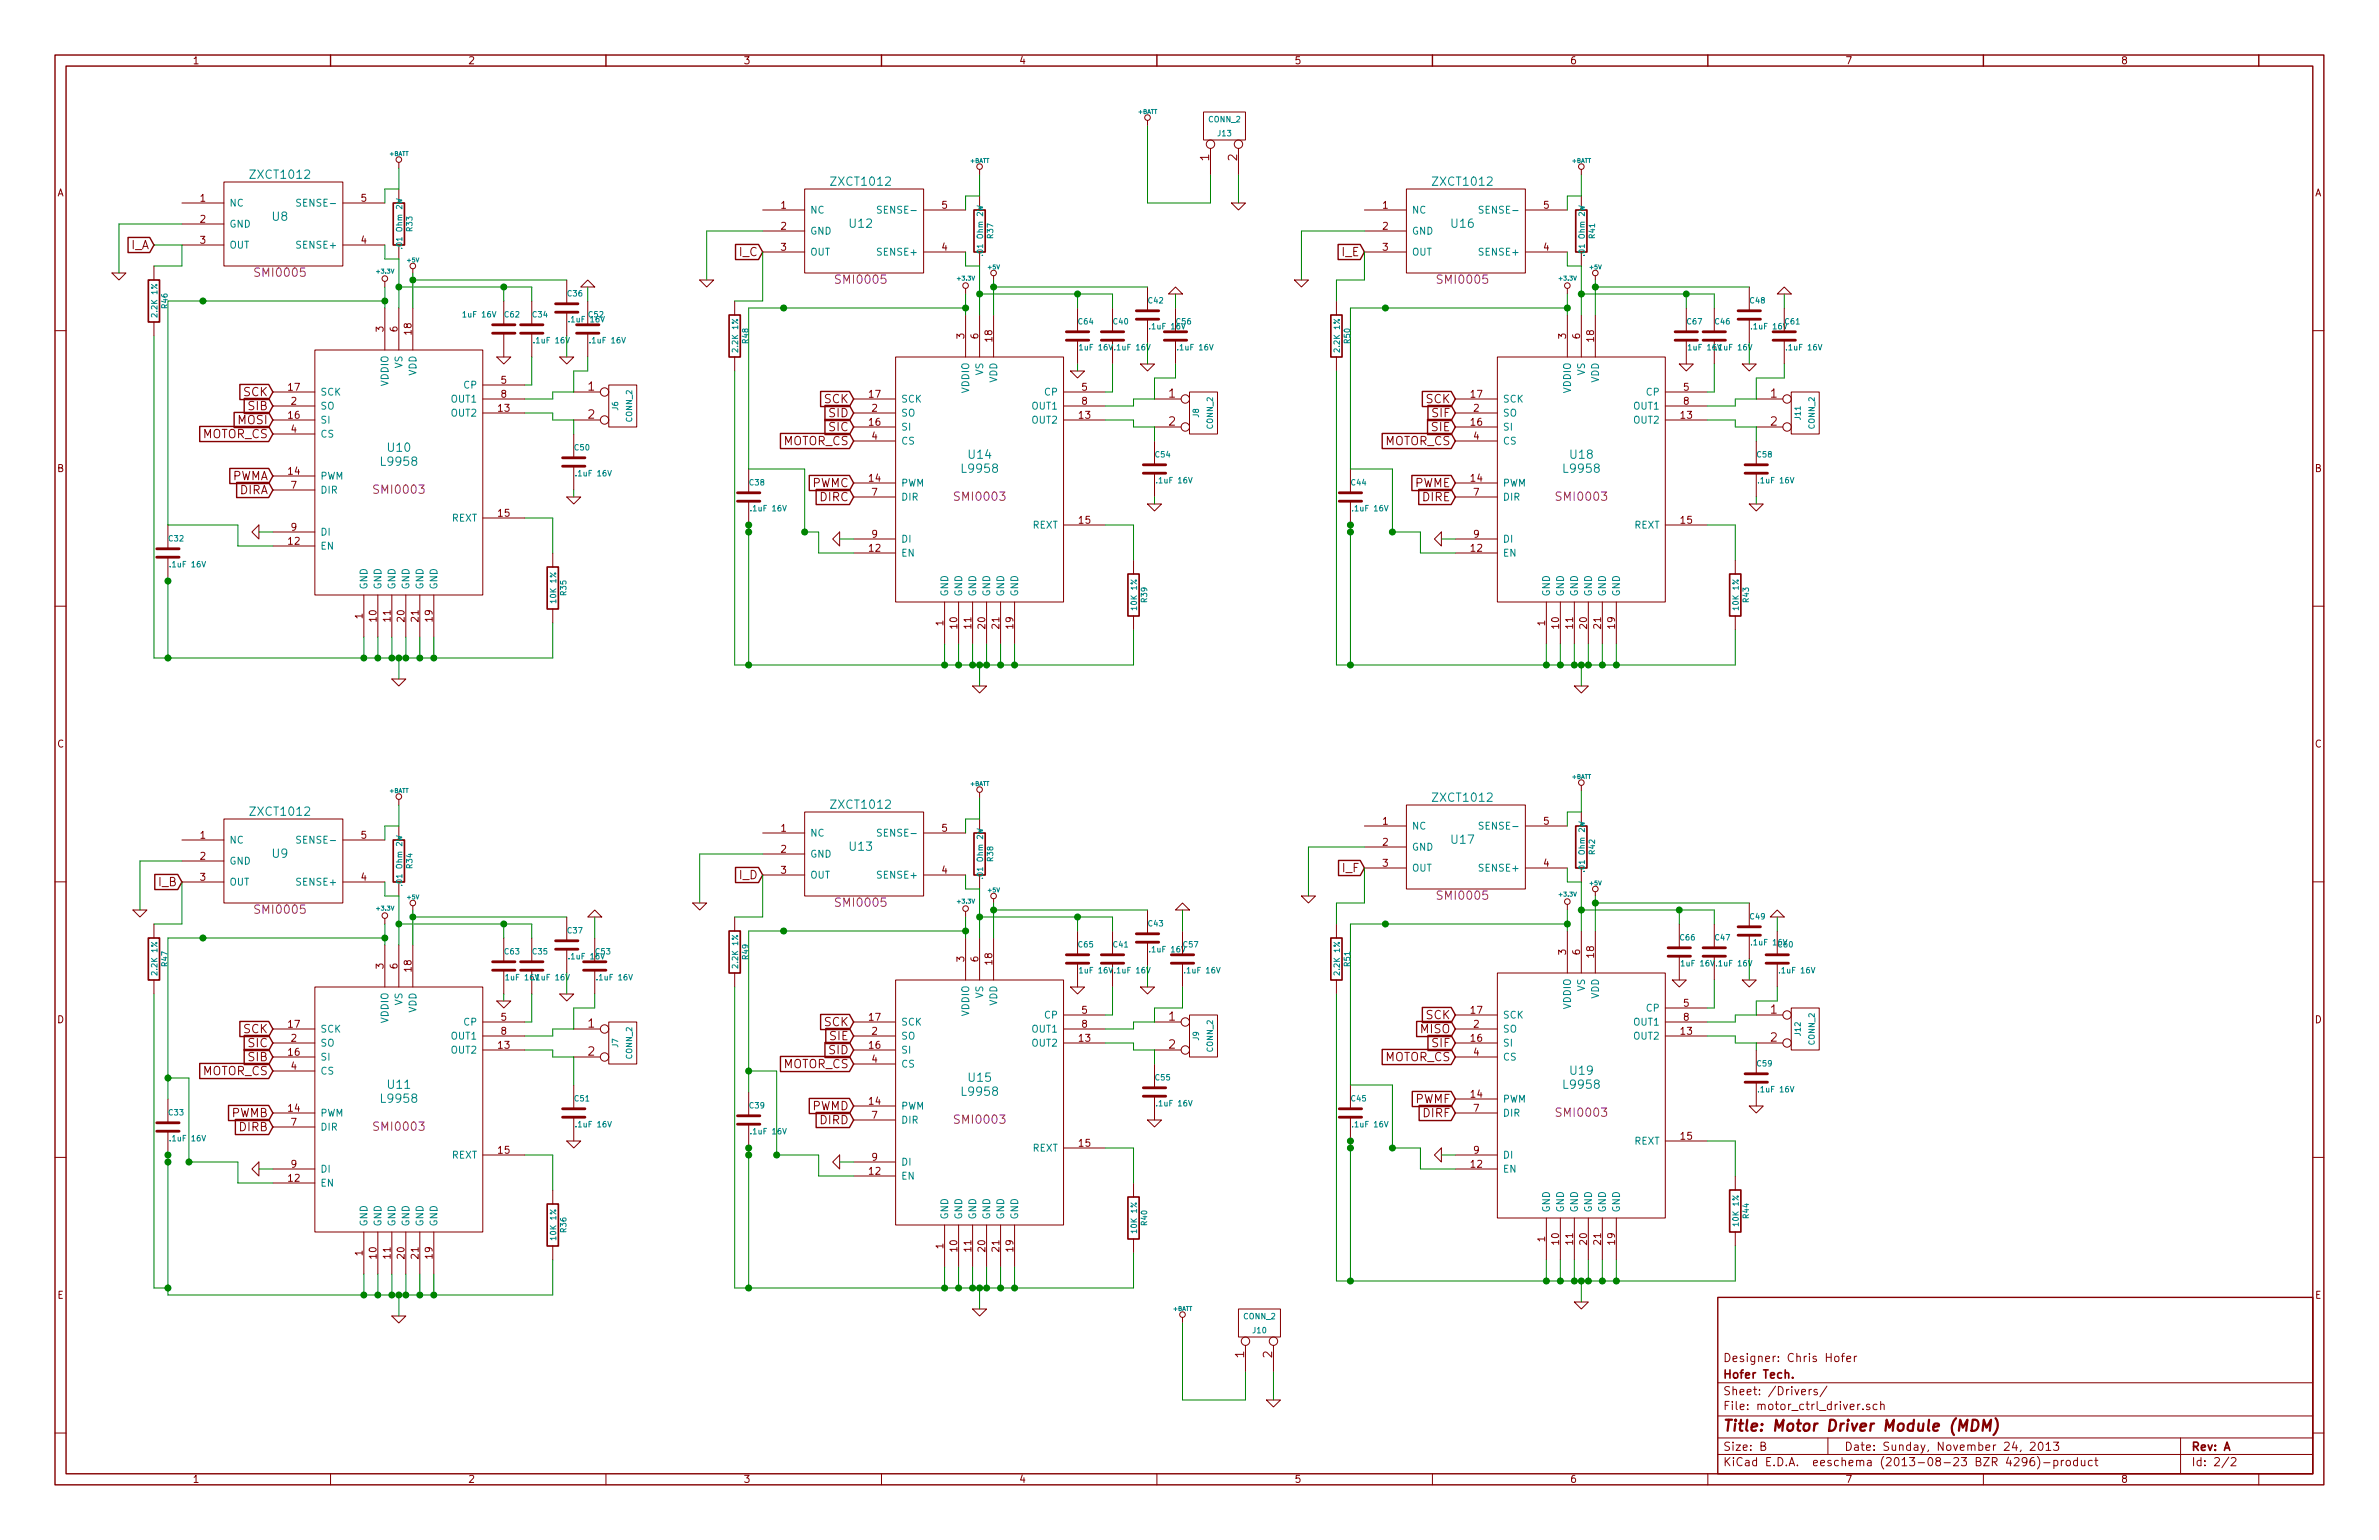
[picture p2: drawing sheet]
<svg xmlns="http://www.w3.org/2000/svg" width="432mm" height="279mm" viewBox="0 0 432 279" stroke-linecap="round" stroke-linejoin="round" font-family="sans-serif">
<defs><g id="words">
<text font-size="2.8" fill="#840000" x="312.8" y="259.7">Title: Motor Driver Module (MDM)</text>
<g font-size="2.1" fill="#840000">
<text x="219.5" y="29.2" transform="rotate(-90 219.5 29.2)">1</text>
<text x="224.5" y="29.2" transform="rotate(-90 224.5 29.2)">2</text>
<text x="23.7" y="45.2">I_A</text>
<text x="134.2" y="46.5">I_C</text>
<text x="243.6" y="46.5">I_E</text>
<text x="44.1" y="71.9">SCK</text>
<text x="106.7" y="70.9">1</text>
<text x="43.2" y="77">MOSI</text>
<text x="45.1" y="74.4">SIB</text>
<text x="106.7" y="75.9">2</text>
<text x="149.6" y="73.2">SCK</text>
<text x="150.5" y="75.7">SID</text>
<text x="212.1" y="72.1">1</text>
<text x="212.1" y="77.2">2</text>
<text x="258.8" y="73.2">SCK</text>
<text x="259.9" y="75.7">SIF</text>
<text x="321.4" y="72.1">1</text>
<text x="321.4" y="77.2">2</text>
<text x="36.6" y="79.5">MOTOR_CS</text>
<text x="142" y="80.8">MOTOR_CS</text>
<text x="150.5" y="78.2">SIC</text>
<text x="251.2" y="80.8">MOTOR_CS</text>
<text x="259.8" y="78.2">SIE</text>
<text x="41.9" y="87.1">PWMA</text>
<text x="43.4" y="89.7">DIRA</text>
<text x="147.3" y="88.4">PWMC</text>
<text x="256.6" y="88.4">PWME</text>
<text x="148.8" y="90.9">DIRC</text>
<text x="258.2" y="90.9">DIRE</text>
<text x="28.8" y="160.8">I_B</text>
<text x="134.2" y="159.5">I_D</text>
<text x="243.7" y="158.2">I_F</text>
<text x="212.1" y="185.2">1</text>
<text x="258.8" y="184.9">SCK</text>
<text x="321.4" y="183.9">1</text>
<text x="44.1" y="187.5">SCK</text>
<text x="45.1" y="190">SIC</text>
<text x="106.7" y="186.4">1</text>
<text x="106.7" y="191.5">2</text>
<text x="149.6" y="186.2">SCK</text>
<text x="150.5" y="191.3">SID</text>
<text x="150.6" y="188.7">SIE</text>
<text x="212.1" y="190.2">2</text>
<text x="257.8" y="187.5">MISO</text>
<text x="259.9" y="190">SIF</text>
<text x="321.4" y="189">2</text>
<text x="36.6" y="195.1">MOTOR_CS</text>
<text x="45.1" y="192.5">SIB</text>
<text x="142" y="193.8">MOTOR_CS</text>
<text x="251.2" y="192.5">MOTOR_CS</text>
<text x="41.9" y="202.7">PWMB</text>
<text x="147.3" y="201.4">PWMD</text>
<text x="148.8" y="204">DIRD</text>
<text x="256.8" y="200.2">PWMF</text>
<text x="258.3" y="202.7">DIRF</text>
<text x="43.4" y="205.2">DIRB</text>
<text x="225.8" y="246.3" transform="rotate(-90 225.8 246.3)">1</text>
<text x="230.9" y="246.3" transform="rotate(-90 230.9 246.3)">2</text>
<text x="312.8" y="250.1">Hofer Tech.</text>
<text x="312.8" y="247.1">Designer: Chris Hofer</text>
<text x="312.8" y="255.8">File: motor_ctrl_driver.sch</text>
<text x="312.8" y="253.1">Sheet: /Drivers/</text>
<text x="312.8" y="263.2">Size: B</text>
<text x="334.8" y="263.2">Date: Sunday, November 24, 2013</text>
<text x="397.8" y="263.2">Rev: A</text>
<text x="312.8" y="266">KiCad E.D.A. eeschema (2013-08-23 BZR 4296)-product</text>
<text x="397.8" y="266">Id: 2/2</text>
</g>
<g font-size="2.1" fill="#008484">
<text x="45.7" y="32.4">ZXCT1012</text>
<text x="151.1" y="33.7">ZXCT1012</text>
<text x="260.3" y="33.7">ZXCT1012</text>
<text x="49.5" y="40.1">U8</text>
<text x="154.3" y="41.3">U12</text>
<text x="263.5" y="41.3">U16</text>
<text x="70.5" y="82">U10</text>
<text x="175.9" y="83.2">U14</text>
<text x="285.1" y="83.2">U18</text>
<text x="69.4" y="84.5">L9958</text>
<text x="174.8" y="85.8">L9958</text>
<text x="284" y="85.8">L9958</text>
<text x="45.7" y="148">ZXCT1012</text>
<text x="151.1" y="146.7">ZXCT1012</text>
<text x="260.3" y="145.5">ZXCT1012</text>
<text x="49.5" y="155.6">U9</text>
<text x="154.3" y="154.4">U13</text>
<text x="263.5" y="153.1">U17</text>
<text x="70.5" y="197.5">U11</text>
<text x="175.9" y="196.3">U15</text>
<text x="284" y="197.5">L9958</text>
<text x="285.1" y="195">U19</text>
<text x="69.4" y="200.1">L9958</text>
<text x="174.8" y="198.8">L9958</text>
</g>
<g font-size="2.1" fill="#840084">
<text x="46.6" y="50.2">SMI0005</text>
<text x="152" y="51.5">SMI0005</text>
<text x="261.2" y="51.5">SMI0005</text>
<text x="68.1" y="89.6">SMI0003</text>
<text x="173.6" y="90.9">SMI0003</text>
<text x="282.8" y="90.9">SMI0003</text>
<text x="46.6" y="165.8">SMI0005</text>
<text x="152" y="164.5">SMI0005</text>
<text x="261.2" y="163.2">SMI0005</text>
<text x="173.6" y="203.9">SMI0003</text>
<text x="282.8" y="202.6">SMI0003</text>
<text x="68.1" y="205.2">SMI0003</text>
</g>
<g font-size="1.8" fill="#840000">
<text x="35" y="11.6">1</text>
<text x="85" y="11.6">2</text>
<text x="135" y="11.6">3</text>
<text x="185" y="11.6">4</text>
<text x="235" y="11.6">5</text>
<text x="285" y="11.6">6</text>
<text x="335" y="11.6">7</text>
<text x="385" y="11.6">8</text>
<text x="10.4" y="35.6">A</text>
<text x="420.1" y="35.6">A</text>
<text x="36.3" y="36.6">1</text>
<text x="36.3" y="40.4">2</text>
<text x="65.6" y="36.6">5</text>
<text x="141.8" y="37.8">1</text>
<text x="141.8" y="41.7">2</text>
<text x="171" y="37.8">5</text>
<text x="251" y="37.8">1</text>
<text x="251" y="41.7">2</text>
<text x="280.2" y="37.8">5</text>
<text x="36.3" y="44.2">3</text>
<text x="65.6" y="44.2">4</text>
<text x="141.8" y="45.5">3</text>
<text x="171" y="45.5">4</text>
<text x="251" y="45.5">3</text>
<text x="280.2" y="45.5">4</text>
<text x="69.6" y="60.2" transform="rotate(-90 69.6 60.2)">3</text>
<text x="72.1" y="60.2" transform="rotate(-90 72.1 60.2)">6</text>
<text x="74.7" y="60.7" transform="rotate(-90 74.7 60.7)">18</text>
<text x="175" y="61.4" transform="rotate(-90 175 61.4)">3</text>
<text x="177.5" y="61.4" transform="rotate(-90 177.5 61.4)">6</text>
<text x="180.1" y="61.9" transform="rotate(-90 180.1 61.9)">18</text>
<text x="284.2" y="61.4" transform="rotate(-90 284.2 61.4)">3</text>
<text x="286.8" y="61.4" transform="rotate(-90 286.8 61.4)">6</text>
<text x="289.3" y="61.9" transform="rotate(-90 289.3 61.9)">18</text>
<text x="52.4" y="70.9">17</text>
<text x="91" y="69.6">5</text>
<text x="196.4" y="70.9">5</text>
<text x="305.6" y="70.9">5</text>
<text x="52.4" y="75.9">16</text>
<text x="52.9" y="73.4">2</text>
<text x="90.5" y="74.7">13</text>
<text x="91" y="72.1">8</text>
<text x="157.8" y="77.2">16</text>
<text x="157.8" y="72.1">17</text>
<text x="158.3" y="74.7">2</text>
<text x="195.9" y="75.9">13</text>
<text x="196.4" y="73.4">8</text>
<text x="267" y="77.2">16</text>
<text x="267" y="72.1">17</text>
<text x="267.5" y="74.7">2</text>
<text x="305.1" y="75.9">13</text>
<text x="305.6" y="73.4">8</text>
<text x="52.9" y="78.5">4</text>
<text x="158.3" y="79.8">4</text>
<text x="267.5" y="79.8">4</text>
<text x="10.4" y="85.6">B</text>
<text x="52.4" y="86.1">14</text>
<text x="52.9" y="88.6">7</text>
<text x="157.8" y="87.4">14</text>
<text x="158.3" y="89.9">7</text>
<text x="267" y="87.4">14</text>
<text x="267.5" y="89.9">7</text>
<text x="420.1" y="85.6">B</text>
<text x="90.5" y="93.7">15</text>
<text x="195.9" y="95">15</text>
<text x="305.1" y="95">15</text>
<text x="52.4" y="98.8">12</text>
<text x="52.9" y="96.3">9</text>
<text x="157.8" y="100.1">12</text>
<text x="158.3" y="97.5">9</text>
<text x="267" y="100.1">12</text>
<text x="267.5" y="97.5">9</text>
<text x="65.8" y="112.2" transform="rotate(-90 65.8 112.2)">1</text>
<text x="68.3" y="112.7" transform="rotate(-90 68.3 112.7)">10</text>
<text x="70.9" y="112.7" transform="rotate(-90 70.9 112.7)">11</text>
<text x="73.4" y="112.7" transform="rotate(-90 73.4 112.7)">20</text>
<text x="75.9" y="112.7" transform="rotate(-90 75.9 112.7)">21</text>
<text x="78.5" y="112.7" transform="rotate(-90 78.5 112.7)">19</text>
<text x="171.2" y="113.5" transform="rotate(-90 171.2 113.5)">1</text>
<text x="173.7" y="114" transform="rotate(-90 173.7 114)">10</text>
<text x="176.3" y="114" transform="rotate(-90 176.3 114)">11</text>
<text x="178.8" y="114" transform="rotate(-90 178.8 114)">20</text>
<text x="181.4" y="114" transform="rotate(-90 181.4 114)">21</text>
<text x="183.9" y="114" transform="rotate(-90 183.9 114)">19</text>
<text x="280.4" y="113.5" transform="rotate(-90 280.4 113.5)">1</text>
<text x="283" y="114" transform="rotate(-90 283 114)">10</text>
<text x="285.5" y="114" transform="rotate(-90 285.5 114)">11</text>
<text x="288" y="114" transform="rotate(-90 288 114)">20</text>
<text x="290.6" y="114" transform="rotate(-90 290.6 114)">21</text>
<text x="293.1" y="114" transform="rotate(-90 293.1 114)">19</text>
<text x="10.4" y="135.6">C</text>
<text x="420.1" y="135.6">C</text>
<text x="251" y="149.6">1</text>
<text x="280.2" y="149.6">5</text>
<text x="36.3" y="152.1">1</text>
<text x="36.3" y="156">2</text>
<text x="65.6" y="152.1">5</text>
<text x="141.8" y="150.9">1</text>
<text x="141.8" y="154.7">2</text>
<text x="171" y="150.9">5</text>
<text x="251" y="153.4">2</text>
<text x="36.3" y="159.8">3</text>
<text x="65.6" y="159.8">4</text>
<text x="141.8" y="158.5">3</text>
<text x="171" y="158.5">4</text>
<text x="251" y="157.2">3</text>
<text x="280.2" y="157.2">4</text>
<text x="284.2" y="173.2" transform="rotate(-90 284.2 173.2)">3</text>
<text x="286.8" y="173.2" transform="rotate(-90 286.8 173.2)">6</text>
<text x="289.3" y="173.7" transform="rotate(-90 289.3 173.7)">18</text>
<text x="69.6" y="175.7" transform="rotate(-90 69.6 175.7)">3</text>
<text x="72.1" y="175.7" transform="rotate(-90 72.1 175.7)">6</text>
<text x="74.7" y="176.2" transform="rotate(-90 74.7 176.2)">18</text>
<text x="175" y="174.5" transform="rotate(-90 175 174.5)">3</text>
<text x="177.5" y="174.5" transform="rotate(-90 177.5 174.5)">6</text>
<text x="180.1" y="175" transform="rotate(-90 180.1 175)">18</text>
<text x="10.4" y="185.6">D</text>
<text x="91" y="185.2">5</text>
<text x="157.8" y="185.2">17</text>
<text x="196.4" y="183.9">5</text>
<text x="267" y="183.9">17</text>
<text x="305.6" y="182.6">5</text>
<text x="305.6" y="185.2">8</text>
<text x="420.1" y="185.6">D</text>
<text x="52.4" y="191.5">16</text>
<text x="52.4" y="186.4">17</text>
<text x="52.9" y="189">2</text>
<text x="90.5" y="190.2">13</text>
<text x="91" y="187.7">8</text>
<text x="157.8" y="190.2">16</text>
<text x="158.3" y="187.7">2</text>
<text x="195.9" y="189">13</text>
<text x="196.4" y="186.4">8</text>
<text x="267" y="189">16</text>
<text x="267.5" y="186.4">2</text>
<text x="267.5" y="191.5">4</text>
<text x="305.1" y="187.7">13</text>
<text x="52.9" y="194.1">4</text>
<text x="158.3" y="192.8">4</text>
<text x="52.4" y="201.7">14</text>
<text x="157.8" y="200.4">14</text>
<text x="158.3" y="202.9">7</text>
<text x="267" y="199.1">14</text>
<text x="267.5" y="201.7">7</text>
<text x="52.9" y="204.2">7</text>
<text x="90.5" y="209.3">15</text>
<text x="195.9" y="208">15</text>
<text x="267.5" y="209.3">9</text>
<text x="305.1" y="206.8">15</text>
<text x="52.4" y="214.4">12</text>
<text x="52.9" y="211.8">9</text>
<text x="157.8" y="213.1">12</text>
<text x="158.3" y="210.6">9</text>
<text x="267" y="211.8">12</text>
<text x="65.8" y="227.8" transform="rotate(-90 65.8 227.8)">1</text>
<text x="171.2" y="226.5" transform="rotate(-90 171.2 226.5)">1</text>
<text x="173.7" y="227" transform="rotate(-90 173.7 227)">10</text>
<text x="176.3" y="227" transform="rotate(-90 176.3 227)">11</text>
<text x="178.8" y="227" transform="rotate(-90 178.8 227)">20</text>
<text x="181.4" y="227" transform="rotate(-90 181.4 227)">21</text>
<text x="183.9" y="227" transform="rotate(-90 183.9 227)">19</text>
<text x="280.4" y="225.3" transform="rotate(-90 280.4 225.3)">1</text>
<text x="283" y="225.8" transform="rotate(-90 283 225.8)">10</text>
<text x="285.5" y="225.8" transform="rotate(-90 285.5 225.8)">11</text>
<text x="288" y="225.8" transform="rotate(-90 288 225.8)">20</text>
<text x="290.6" y="225.8" transform="rotate(-90 290.6 225.8)">21</text>
<text x="293.1" y="225.8" transform="rotate(-90 293.1 225.8)">19</text>
<text x="68.3" y="228.3" transform="rotate(-90 68.3 228.3)">10</text>
<text x="70.9" y="228.3" transform="rotate(-90 70.9 228.3)">11</text>
<text x="73.4" y="228.3" transform="rotate(-90 73.4 228.3)">20</text>
<text x="75.9" y="228.3" transform="rotate(-90 75.9 228.3)">21</text>
<text x="78.5" y="228.3" transform="rotate(-90 78.5 228.3)">19</text>
<text x="10.4" y="235.6">E</text>
<text x="420.2" y="235.6">E</text>
<text x="35" y="269">1</text>
<text x="85" y="269">2</text>
<text x="135" y="269">3</text>
<text x="185" y="269">4</text>
<text x="235" y="269">5</text>
<text x="285" y="269">6</text>
<text x="335" y="269">7</text>
<text x="385" y="269">8</text>
</g>
<g font-size="1.8" fill="#008484">
<text x="41.7" y="37.5">NC</text>
<text x="41.7" y="41.3">GND</text>
<text x="54.6" y="37.5">SENSE-</text>
<text x="147.1" y="38.7">NC</text>
<text x="160" y="38.7">SENSE-</text>
<text x="256.3" y="38.7">NC</text>
<text x="269.3" y="38.7">SENSE-</text>
<text x="41.7" y="45.1">OUT</text>
<text x="54.2" y="45.1">SENSE+</text>
<text x="147.1" y="42.5">GND</text>
<text x="147.1" y="46.4">OUT</text>
<text x="159.6" y="46.4">SENSE+</text>
<text x="256.3" y="42.5">GND</text>
<text x="256.3" y="46.4">OUT</text>
<text x="268.8" y="46.4">SENSE+</text>
<text x="58.2" y="71.8">SCK</text>
<text x="70.5" y="70.1" transform="rotate(-90 70.5 70.1)">VDDIO</text>
<text x="73" y="66.9" transform="rotate(-90 73 66.9)">VS</text>
<text x="75.6" y="68.2" transform="rotate(-90 75.6 68.2)">VDD</text>
<text x="84.2" y="70.5">CP</text>
<text x="175.9" y="71.4" transform="rotate(-90 175.9 71.4)">VDDIO</text>
<text x="178.4" y="68.1" transform="rotate(-90 178.4 68.1)">VS</text>
<text x="181" y="69.5" transform="rotate(-90 181 69.5)">VDD</text>
<text x="189.6" y="71.8">CP</text>
<text x="285.1" y="71.4" transform="rotate(-90 285.1 71.4)">VDDIO</text>
<text x="287.7" y="68.1" transform="rotate(-90 287.7 68.1)">VS</text>
<text x="290.2" y="69.5" transform="rotate(-90 290.2 69.5)">VDD</text>
<text x="298.8" y="71.8">CP</text>
<text x="58.2" y="74.3">SO</text>
<text x="58.2" y="76.8">SI</text>
<text x="81.9" y="73">OUT1</text>
<text x="81.9" y="75.6">OUT2</text>
<text x="163.6" y="75.6">SO</text>
<text x="163.6" y="73">SCK</text>
<text x="187.3" y="74.3">OUT1</text>
<text x="187.3" y="76.8">OUT2</text>
<text x="272.8" y="75.6">SO</text>
<text x="272.8" y="73">SCK</text>
<text x="296.5" y="74.3">OUT1</text>
<text x="296.5" y="76.8">OUT2</text>
<text x="58.2" y="79.4">CS</text>
<text x="163.6" y="80.6">CS</text>
<text x="163.6" y="78.1">SI</text>
<text x="272.8" y="80.6">CS</text>
<text x="272.8" y="78.1">SI</text>
<text x="58.2" y="89.5">DIR</text>
<text x="58.2" y="87">PWM</text>
<text x="163.6" y="88.3">PWM</text>
<text x="272.8" y="88.3">PWM</text>
<text x="81.9" y="94.6">REXT</text>
<text x="163.6" y="90.8">DIR</text>
<text x="187.3" y="95.9">REXT</text>
<text x="272.8" y="90.8">DIR</text>
<text x="296.5" y="95.9">REXT</text>
<text x="58.2" y="97.2">DI</text>
<text x="58.2" y="99.7">EN</text>
<text x="163.6" y="98.4">DI</text>
<text x="163.6" y="101">EN</text>
<text x="272.8" y="98.4">DI</text>
<text x="272.8" y="101">EN</text>
<text x="66.7" y="106.9" transform="rotate(-90 66.7 106.9)">GND</text>
<text x="69.2" y="106.9" transform="rotate(-90 69.2 106.9)">GND</text>
<text x="71.8" y="106.9" transform="rotate(-90 71.8 106.9)">GND</text>
<text x="74.3" y="106.9" transform="rotate(-90 74.3 106.9)">GND</text>
<text x="76.8" y="106.9" transform="rotate(-90 76.8 106.9)">GND</text>
<text x="79.4" y="106.9" transform="rotate(-90 79.4 106.9)">GND</text>
<text x="172.1" y="108.2" transform="rotate(-90 172.1 108.2)">GND</text>
<text x="174.6" y="108.2" transform="rotate(-90 174.6 108.2)">GND</text>
<text x="177.2" y="108.2" transform="rotate(-90 177.2 108.2)">GND</text>
<text x="179.7" y="108.2" transform="rotate(-90 179.7 108.2)">GND</text>
<text x="182.2" y="108.2" transform="rotate(-90 182.2 108.2)">GND</text>
<text x="184.8" y="108.2" transform="rotate(-90 184.8 108.2)">GND</text>
<text x="281.3" y="108.2" transform="rotate(-90 281.3 108.2)">GND</text>
<text x="283.8" y="108.2" transform="rotate(-90 283.8 108.2)">GND</text>
<text x="286.4" y="108.2" transform="rotate(-90 286.4 108.2)">GND</text>
<text x="288.9" y="108.2" transform="rotate(-90 288.9 108.2)">GND</text>
<text x="291.5" y="108.2" transform="rotate(-90 291.5 108.2)">GND</text>
<text x="294" y="108.2" transform="rotate(-90 294 108.2)">GND</text>
<text x="41.7" y="153">NC</text>
<text x="54.6" y="153">SENSE-</text>
<text x="147.1" y="151.8">NC</text>
<text x="147.1" y="155.6">GND</text>
<text x="160" y="151.8">SENSE-</text>
<text x="256.3" y="150.5">NC</text>
<text x="256.3" y="154.3">GND</text>
<text x="269.3" y="150.5">SENSE-</text>
<text x="41.7" y="156.8">GND</text>
<text x="41.7" y="160.7">OUT</text>
<text x="54.2" y="160.7">SENSE+</text>
<text x="147.1" y="159.4">OUT</text>
<text x="159.6" y="159.4">SENSE+</text>
<text x="256.3" y="158.1">OUT</text>
<text x="268.8" y="158.1">SENSE+</text>
<text x="287.7" y="179.9" transform="rotate(-90 287.7 179.9)">VS</text>
<text x="70.5" y="185.7" transform="rotate(-90 70.5 185.7)">VDDIO</text>
<text x="73" y="182.4" transform="rotate(-90 73 182.4)">VS</text>
<text x="75.6" y="183.8" transform="rotate(-90 75.6 183.8)">VDD</text>
<text x="175.9" y="184.4" transform="rotate(-90 175.9 184.4)">VDDIO</text>
<text x="178.4" y="181.2" transform="rotate(-90 178.4 181.2)">VS</text>
<text x="181" y="182.5" transform="rotate(-90 181 182.5)">VDD</text>
<text x="189.6" y="184.8">CP</text>
<text x="272.8" y="184.8">SCK</text>
<text x="285.1" y="183.2" transform="rotate(-90 285.1 183.2)">VDDIO</text>
<text x="290.2" y="181.3" transform="rotate(-90 290.2 181.3)">VDD</text>
<text x="298.8" y="183.5">CP</text>
<text x="58.2" y="189.9">SO</text>
<text x="58.2" y="187.3">SCK</text>
<text x="81.9" y="188.6">OUT1</text>
<text x="81.9" y="191.1">OUT2</text>
<text x="84.2" y="186.1">CP</text>
<text x="163.6" y="188.6">SO</text>
<text x="163.6" y="191.1">SI</text>
<text x="163.6" y="186.1">SCK</text>
<text x="187.3" y="187.3">OUT1</text>
<text x="187.3" y="189.9">OUT2</text>
<text x="272.8" y="187.3">SO</text>
<text x="272.8" y="189.9">SI</text>
<text x="296.5" y="186.1">OUT1</text>
<text x="296.5" y="188.6">OUT2</text>
<text x="58.2" y="194.9">CS</text>
<text x="58.2" y="192.4">SI</text>
<text x="163.6" y="193.7">CS</text>
<text x="272.8" y="192.4">CS</text>
<text x="58.2" y="202.6">PWM</text>
<text x="163.6" y="203.8">DIR</text>
<text x="163.6" y="201.3">PWM</text>
<text x="272.8" y="202.6">DIR</text>
<text x="272.8" y="200">PWM</text>
<text x="58.2" y="205.1">DIR</text>
<text x="187.3" y="208.9">REXT</text>
<text x="296.5" y="207.6">REXT</text>
<text x="58.2" y="212.7">DI</text>
<text x="58.2" y="215.3">EN</text>
<text x="81.9" y="210.2">REXT</text>
<text x="163.6" y="211.5">DI</text>
<text x="163.6" y="214">EN</text>
<text x="272.8" y="210.2">DI</text>
<text x="272.8" y="212.7">EN</text>
<text x="172.1" y="221.2" transform="rotate(-90 172.1 221.2)">GND</text>
<text x="174.6" y="221.2" transform="rotate(-90 174.6 221.2)">GND</text>
<text x="177.2" y="221.2" transform="rotate(-90 177.2 221.2)">GND</text>
<text x="179.7" y="221.2" transform="rotate(-90 179.7 221.2)">GND</text>
<text x="182.2" y="221.2" transform="rotate(-90 182.2 221.2)">GND</text>
<text x="184.8" y="221.2" transform="rotate(-90 184.8 221.2)">GND</text>
<text x="281.3" y="220" transform="rotate(-90 281.3 220)">GND</text>
<text x="283.8" y="220" transform="rotate(-90 283.8 220)">GND</text>
<text x="286.4" y="220" transform="rotate(-90 286.4 220)">GND</text>
<text x="288.9" y="220" transform="rotate(-90 288.9 220)">GND</text>
<text x="291.5" y="220" transform="rotate(-90 291.5 220)">GND</text>
<text x="294" y="220" transform="rotate(-90 294 220)">GND</text>
<text x="66.7" y="222.5" transform="rotate(-90 66.7 222.5)">GND</text>
<text x="69.2" y="222.5" transform="rotate(-90 69.2 222.5)">GND</text>
<text x="71.8" y="222.5" transform="rotate(-90 71.8 222.5)">GND</text>
<text x="74.3" y="222.5" transform="rotate(-90 74.3 222.5)">GND</text>
<text x="76.8" y="222.5" transform="rotate(-90 76.8 222.5)">GND</text>
<text x="79.4" y="222.5" transform="rotate(-90 79.4 222.5)">GND</text>
</g>
<g font-size="1.4" fill="#008484">
<text x="219.4" y="22.2">CONN_2</text>
<text x="221.1" y="24.7">J13</text>
<text x="74.9" y="41.9" transform="rotate(-90 74.9 41.9)">R33</text>
<text x="73" y="44.7" transform="rotate(-90 73 44.7)">.01 Ohm 2W</text>
<text x="178.4" y="45.9" transform="rotate(-90 178.4 45.9)">.01 Ohm 2W</text>
<text x="180.3" y="43.2" transform="rotate(-90 180.3 43.2)">R37</text>
<text x="287.6" y="45.9" transform="rotate(-90 287.6 45.9)">.01 Ohm 2W</text>
<text x="289.5" y="43.2" transform="rotate(-90 289.5 43.2)">R41</text>
<text x="103" y="53.8">C36</text>
<text x="28.5" y="57.3" transform="rotate(-90 28.5 57.3)">2.2K 1%</text>
<text x="30.4" y="55.9" transform="rotate(-90 30.4 55.9)">R46</text>
<text x="84.3" y="57.6">1uF 16V</text>
<text x="91.6" y="57.6">C62</text>
<text x="96.7" y="57.6">C34</text>
<text x="103.5" y="58.5">.1uF 16V</text>
<text x="106.9" y="57.6">C52</text>
<text x="195.8" y="58.9">C64</text>
<text x="202.1" y="58.9">C40</text>
<text x="208.5" y="55">C42</text>
<text x="208.9" y="59.7">.1uF 16V</text>
<text x="213.5" y="58.9">C56</text>
<text x="306.2" y="58.9">C67</text>
<text x="311.3" y="58.9">C46</text>
<text x="317.7" y="55">C48</text>
<text x="318.1" y="59.7">.1uF 16V</text>
<text x="324" y="58.9">C61</text>
<text x="97.2" y="62.3">.1uF 16V</text>
<text x="107.3" y="62.3">.1uF 16V</text>
<text x="134" y="63.6" transform="rotate(-90 134 63.6)">2.2K 1%</text>
<text x="135.8" y="62.3" transform="rotate(-90 135.8 62.3)">R48</text>
<text x="196.2" y="63.6">1uF 16V</text>
<text x="202.6" y="63.6">.1uF 16V</text>
<text x="214" y="63.6">.1uF 16V</text>
<text x="243.2" y="63.6" transform="rotate(-90 243.2 63.6)">2.2K 1%</text>
<text x="245" y="62.3" transform="rotate(-90 245 62.3)">R50</text>
<text x="306.7" y="63.6">1uF 16V.1uF 16V</text>
<text x="324.5" y="63.6">.1uF 16V</text>
<text x="112.2" y="74.4" transform="rotate(-90 112.2 74.4)">J6</text>
<text x="114.7" y="76.5" transform="rotate(-90 114.7 76.5)">CONN_2</text>
<text x="217.6" y="75.7" transform="rotate(-90 217.6 75.7)">J8</text>
<text x="220.1" y="77.8" transform="rotate(-90 220.1 77.8)">CONN_2</text>
<text x="326.8" y="76.1" transform="rotate(-90 326.8 76.1)">J11</text>
<text x="329.4" y="77.8" transform="rotate(-90 329.4 77.8)">CONN_2</text>
<text x="104.3" y="81.7">C50</text>
<text x="209.7" y="83">C54</text>
<text x="318.9" y="83">C58</text>
<text x="104.8" y="86.4">.1uF 16V</text>
<text x="136.1" y="88.1">C38</text>
<text x="210.2" y="87.7">.1uF 16V</text>
<text x="245.3" y="88.1">C44</text>
<text x="319.4" y="87.7">.1uF 16V</text>
<text x="136.5" y="92.8">.1uF 16V</text>
<text x="245.7" y="92.8">.1uF 16V</text>
<text x="30.7" y="98.2">C32</text>
<text x="31.1" y="102.9">.1uF 16V</text>
<text x="102.8" y="108" transform="rotate(-90 102.8 108)">R35</text>
<text x="100.9" y="109.2" transform="rotate(-90 100.9 109.2)">10K 1%</text>
<text x="206.3" y="110.4" transform="rotate(-90 206.3 110.4)">10K 1%</text>
<text x="208.2" y="109.2" transform="rotate(-90 208.2 109.2)">R39</text>
<text x="315.6" y="110.4" transform="rotate(-90 315.6 110.4)">10K 1%</text>
<text x="317.4" y="109.2" transform="rotate(-90 317.4 109.2)">R43</text>
<text x="289.5" y="155" transform="rotate(-90 289.5 155)">R42</text>
<text x="73" y="160.2" transform="rotate(-90 73 160.2)">.01 Ohm 2W</text>
<text x="74.9" y="157.5" transform="rotate(-90 74.9 157.5)">R34</text>
<text x="178.4" y="159" transform="rotate(-90 178.4 159)">.01 Ohm 2W</text>
<text x="180.3" y="156.2" transform="rotate(-90 180.3 156.2)">R38</text>
<text x="287.6" y="157.7" transform="rotate(-90 287.6 157.7)">.01 Ohm 2W</text>
<text x="317.7" y="166.8">C49</text>
<text x="91.6" y="173.2">C63</text>
<text x="96.7" y="173.2">C35</text>
<text x="103" y="169.3">C37</text>
<text x="108.1" y="173.2">C53</text>
<text x="195.8" y="171.9">C65</text>
<text x="202.1" y="171.9">C41</text>
<text x="208.5" y="168.1">C43</text>
<text x="208.9" y="172.8">.1uF 16V</text>
<text x="214.8" y="171.9">C57</text>
<text x="305" y="170.6">C66</text>
<text x="311.3" y="170.6">C47</text>
<text x="318.1" y="171.5">.1uF 16V</text>
<text x="322.8" y="171.9">C60</text>
<text x="28.5" y="176.7" transform="rotate(-90 28.5 176.7)">2.2K 1%</text>
<text x="30.4" y="175.3" transform="rotate(-90 30.4 175.3)">R47</text>
<text x="92" y="177.9">1uF 16V.1uF 16V</text>
<text x="103.5" y="174">.1uF 16V</text>
<text x="108.6" y="177.9">.1uF 16V</text>
<text x="134" y="175.4" transform="rotate(-90 134 175.4)">2.2K 1%</text>
<text x="135.8" y="174" transform="rotate(-90 135.8 174)">R49</text>
<text x="196.2" y="176.6">1uF 16V</text>
<text x="202.6" y="176.6">.1uF 16V</text>
<text x="215.3" y="176.6">.1uF 16V</text>
<text x="243.2" y="176.7" transform="rotate(-90 243.2 176.7)">2.2K 1%</text>
<text x="245" y="175.3" transform="rotate(-90 245 175.3)">R51</text>
<text x="305.4" y="175.3">1uF 16V</text>
<text x="311.8" y="175.3">.1uF 16V</text>
<text x="323.2" y="176.6">.1uF 16V</text>
<text x="112.2" y="190" transform="rotate(-90 112.2 190)">J7</text>
<text x="217.6" y="188.7" transform="rotate(-90 217.6 188.7)">J9</text>
<text x="220.1" y="190.8" transform="rotate(-90 220.1 190.8)">CONN_2</text>
<text x="326.8" y="187.9" transform="rotate(-90 326.8 187.9)">J12</text>
<text x="329.4" y="189.6" transform="rotate(-90 329.4 189.6)">CONN_2</text>
<text x="114.7" y="192.1" transform="rotate(-90 114.7 192.1)">CONN_2</text>
<text x="209.7" y="196">C55</text>
<text x="318.9" y="193.5">C59</text>
<text x="30.7" y="202.4">C33</text>
<text x="104.3" y="199.8">C51</text>
<text x="136.1" y="201.1">C39</text>
<text x="210.2" y="200.7">.1uF 16V</text>
<text x="245.3" y="199.8">C45</text>
<text x="319.4" y="198.2">.1uF 16V</text>
<text x="31.1" y="207.1">.1uF 16V</text>
<text x="104.8" y="204.5">.1uF 16V</text>
<text x="136.5" y="205.8">.1uF 16V</text>
<text x="245.7" y="204.5">.1uF 16V</text>
<text x="317.4" y="221" transform="rotate(-90 317.4 221)">R44</text>
<text x="100.9" y="224.7" transform="rotate(-90 100.9 224.7)">10K 1%</text>
<text x="102.8" y="223.5" transform="rotate(-90 102.8 223.5)">R36</text>
<text x="206.3" y="223.5" transform="rotate(-90 206.3 223.5)">10K 1%</text>
<text x="208.2" y="222.3" transform="rotate(-90 208.2 222.3)">R40</text>
<text x="315.6" y="222.2" transform="rotate(-90 315.6 222.2)">10K 1%</text>
<text x="225.7" y="239.3">CONN_2</text>
<text x="227.4" y="241.9">J10</text>
</g>
<g font-size="1.1" fill="#008484">
<text x="206.6" y="20.7">+BATT</text>
<text x="70.7" y="28.3">+BATT</text>
<text x="176.1" y="29.5">+BATT</text>
<text x="285.3" y="29.5">+BATT</text>
<text x="74" y="47.6">+5V</text>
<text x="68.5" y="49.6">+3.3V</text>
<text x="173.9" y="50.9">+3.3V</text>
<text x="179.4" y="48.8">+5V</text>
<text x="283.1" y="50.9">+3.3V</text>
<text x="288.6" y="48.8">+5V</text>
<text x="70.7" y="143.8">+BATT</text>
<text x="176.1" y="142.6">+BATT</text>
<text x="285.3" y="141.3">+BATT</text>
<text x="179.4" y="161.9">+5V</text>
<text x="288.6" y="160.6">+5V</text>
<text x="68.5" y="165.2">+3.3V</text>
<text x="74" y="163.1">+5V</text>
<text x="173.9" y="163.9">+3.3V</text>
<text x="283.1" y="162.6">+3.3V</text>
<text x="212.9" y="237.8">+BATT</text>
</g>
</g></defs>
<g fill="none" stroke="#840000" stroke-width=".25">
<path d="M10 10h411.8v259.4h-411.8zM12 12h407.8v255.4h-407.8zM60 10v2M110 10v2M160 10v2M210 10v2M260 10v2M310 10v2M360 10v2M410 10v2M23.2 43.1h4l.7 1.4-.7 1.3h-4zM133.5 44.3h4.2l.7 1.4-.7 1.4h-4.2z"/>
<path d="M242.9 44.3h4l.7 1.4-.7 1.4h-4zM36.2 77.4h12.6l.7 1.3-.7 1.4h-12.6zM42.5 74.8h6.3l.7 1.4-.7 1.4h-6.3zM43.5 69.7h5.3l.7 1.4-.7 1.4h-5.3zM44.3 72.3h4.5l.7 1.4-.7 1.3h-4.5zM141.7 78.6h12.5l.7 1.4-.7 1.4h-12.5zM148.9 71h5.3l.7 1.4-.7 1.4h-5.3zM149.7 73.6h4.5l.7 1.3-.7 1.4h-4.5zM149.7 76.1h4.5l.7 1.4-.7 1.3h-4.5zM250.9 78.6h12.5l.8 1.4-.8 1.4h-12.5zM258.2 71h5.2l.8 1.4-.8 1.4h-5.2zM259.1 76.1h4.3l.8 1.4-.8 1.3h-4.3z"/>
<path d="M259.2 73.6h4.2l.8 1.3-.8 1.4h-4.2zM41.7 85h7.1l.7 1.4-.7 1.3h-7.1zM43 87.5h5.8l.7 1.4-.7 1.4h-5.8zM146.9 86.3h7.3l.7 1.3-.7 1.4h-7.3zM148.1 88.8h6.1l.7 1.4-.7 1.3h-6.1zM256.3 86.3h7.1l.8 1.3-.8 1.4h-7.1zM257.5 88.8h5.9l.8 1.4-.8 1.3h-5.9zM28.1 158.6h4.2l.7 1.4-.7 1.4h-4.2zM133.5 157.4h4.2l.7 1.4-.7 1.3h-4.2zM243 156.1h3.9l.7 1.4-.7 1.4h-3.9zM36.2 192.9h12.6l.7 1.4-.7 1.4h-12.6zM43.5 185.3h5.3l.7 1.4-.7 1.4h-5.3z"/>
<path d="M44.3 187.9h4.5l.7 1.3-.7 1.4h-4.5zM44.3 190.4h4.5l.7 1.4-.7 1.3h-4.5zM141.7 191.7h12.5l.7 1.3-.7 1.4h-12.5zM146.9 199.3h7.3l.7 1.4-.7 1.3h-7.3zM148.9 184h5.3l.7 1.4-.7 1.4h-5.3zM149.7 189.1h4.5l.7 1.4-.7 1.4h-4.5zM149.9 186.6h4.3l.7 1.4-.7 1.3h-4.3zM250.9 190.4h12.5l.8 1.4-.8 1.3h-12.5zM256.3 198h7.1l.8 1.4-.8 1.4h-7.1zM257.1 185.3h6.3l.8 1.4-.8 1.4h-6.3zM258.2 182.8h5.2l.8 1.4-.8 1.3h-5.2zM259.2 187.9h4.2l.8 1.3-.8 1.4h-4.2z"/>
<path d="M41.5 200.6h7.3l.7 1.3-.7 1.4h-7.3zM42.7 203.1h6.1l.7 1.4-.7 1.3h-6.1zM148.1 201.8h6.1l.7 1.4-.7 1.4h-6.1zM257.6 200.6h5.8l.8 1.3-.8 1.4h-5.8zM311.8 235.4h108v32h-108z"/>
</g>
<g fill="none" stroke="#840000" stroke-width=".18">
<path d="M33 36.8h7.6M40.6 33h21.6v15.3h-21.6zM62.2 36.8h7.6M72.4 29.5v1M72.4 34.3v2.5M138.4 38.1h7.6M146 34.3h21.6v15.2h-21.6zM167.6 38.1h7.7M177.8 30.7v1.1M177.8 35.6v2.5M208.3 21.8v1.1M218.4 20.3h7.7v5.1h-7.7z"/>
<path d="M219.7 26.9v4.9M223.5 36.8h2.6l-1.3 1.3zM224.8 26.9v4.9M247.6 38.1h7.7M255.3 34.3h21.6v15.2h-21.6zM276.9 38.1h7.6M287 30.7v1.1M287 35.6v2.5M10 60h2M20.3 49.5h2.6l-1.3 1.3zM27.9 48.3v2.5M27.9 58.4v2.6"/>
<path d="M33 40.6h7.6M33 44.5h7.6M62.2 44.5h7.6M69.8 51.1v1M69.8 55.9v7.6M72.4 44.5v2.5M72.4 55.9v7.6M74.9 48.8v.7M74.9 55.9v7.6M91.4 54.6v4.3M96.5 54.6v4.3M102.9 50.8v4.3"/>
<path d="M102.9 56.6v4.4M105.4 52.1l1.3-1.3 1.2 1.3zM106.7 54.6v4.3M127 50.8h2.5l-1.2 1.3zM133.3 54.6v2.6M138.4 41.9h7.6M138.4 45.7h7.6M167.6 45.7h7.7M175.3 52.3v1M175.3 57.2v7.6M177.8 45.7v2.6M177.8 57.2v7.6"/>
<path d="M180.3 50v.8M180.3 57.2v7.6M195.6 55.9v4.3M201.9 55.9v4.3M208.3 52.1v4.3M208.3 57.9v4.3M212.1 53.3l1.3-1.2 1.2 1.2zM213.4 55.9v4.3M234.9 50.8h2.6l-1.3 1.3zM242.6 54.6v2.6M247.6 41.9h7.7M247.6 45.7h7.7"/>
<path d="M276.9 45.7h7.6M284.5 52.3v1M284.5 57.2v7.6M287 45.7v2.6M287 57.2v7.6M289.6 50v.8M289.6 57.2v7.6M306.1 55.9v4.3M311.1 55.9v4.3M317.5 52.1v4.3M317.5 57.9v4.3M322.6 53.3l1.2-1.2 1.3 1.2z"/>
<path d="M323.8 55.9v4.3M419.8 60h2M49.5 73.7h7.6M49.5 78.7h7.6M49.5 76.2h7.6M49.5 71.1h7.6M57.1 63.5h30.5v44.5h-30.5zM87.6 69.9h7.6M87.6 72.4h7.6M87.6 74.9h7.6M90.2 64.8h2.5l-1.3 1.2zM91.4 60.5v4.3"/>
<path d="M96.5 60.5v4.3M101.6 64.8h2.5l-1.2 1.2zM104.1 76.2h4.9M104.1 71.1h4.9M104.1 78.7v4.4M106.7 60.5v4.3M110.5 69.9h5.1v7.6h-5.1zM133.3 64.8v2.5M154.9 72.4h7.7M154.9 74.9h7.7M154.9 77.5h7.7M162.6 64.8h30.4v44.4h-30.4z"/>
<path d="M193 73.7h7.7M193 76.2h7.7M193 71.1h7.7M194.3 67.3h2.5l-1.2 1.3zM195.6 61.7v4.3M201.9 61.7v4.3M207 66h2.5l-1.2 1.3zM209.5 72.4h4.9M209.5 77.5h4.9M213.4 61.7v4.3M215.9 71.1h5.1v7.6h-5.1zM242.6 64.8v2.5"/>
<path d="M264.2 72.4h7.6M264.2 74.9h7.6M264.2 77.5h7.6M271.8 64.8h30.5v44.4h-30.5zM302.3 73.7h7.6M302.3 76.2h7.6M302.3 71.1h7.6M304.8 66h2.5l-1.2 1.3zM306.1 61.7v4.3M311.1 61.7v4.3M316.2 66h2.6l-1.3 1.3zM318.8 72.4h4.8"/>
<path d="M318.8 77.5h4.8M323.8 61.7v4.3M325.1 71.1h5.1v7.6h-5.1zM30.5 95.3v4.3M47 95.3v2.5l-1.3-1.3zM49.5 88.9h7.6M49.5 96.5h7.6M49.5 99.1h7.6M49.5 86.4h7.6M87.6 94h7.6M102.9 90.2h2.5l-1.3 1.2zM104.1 84.6v4.3"/>
<path d="M135.9 85.1v4.3M135.9 90.9v4.4M151.1 97.8l1.3-1.3v2.6zM154.9 80h7.7M154.9 90.2h7.7M154.9 97.8h7.7M154.9 87.6h7.7M193 95.3h7.7M208.3 91.4h2.5l-1.3 1.3zM209.5 80v4.3M209.5 85.9v4.3M245.1 85.1v4.3"/>
<path d="M245.1 90.9v4.4M260.3 97.8l1.3-1.3v2.6zM264.2 80h7.6M264.2 90.2h7.6M264.2 97.8h7.6M264.2 87.6h7.6M302.3 95.3h7.6M317.5 91.4h2.5l-1.2 1.3zM318.8 80v4.3M318.8 85.9v4.3M10 110h2M30.5 101.1v4.3"/>
<path d="M66 108v7.6M68.6 108v7.6M71.1 108v7.6M73.7 108v7.6M76.2 108v7.6M78.7 108v7.6M100.3 100.3v2.6M100.3 110.5v2.5M154.9 100.3h7.7M171.4 109.2v7.6M174 109.2v7.6M176.5 109.2v7.6"/>
<path d="M179.1 109.2v7.6M181.6 109.2v7.6M184.1 109.2v7.6M205.7 101.6v2.5M205.7 111.8v2.5M264.2 100.3h7.6M280.7 109.2v7.6M283.2 109.2v7.6M285.7 109.2v7.6M288.3 109.2v7.6M290.8 109.2v7.6M293.4 109.2v7.6"/>
<path d="M315 101.6v2.5M315 111.8v2.5M419.8 110h2M71.1 123.2h2.6l-1.3 1.3zM176.5 124.5h2.6l-1.3 1.2zM285.7 124.5h2.6l-1.3 1.2zM10 160h2M33 152.4h7.6M33 156.2h7.6M40.6 148.6h21.6v15.2h-21.6zM62.2 152.4h7.6M72.4 145v1.1"/>
<path d="M72.4 149.9v2.5M138.4 151.1h7.6M138.4 154.9h7.6M138.4 158.8h7.6M146 147.3h21.6v15.3h-21.6zM167.6 151.1h7.7M167.6 158.8h7.7M177.8 143.8v1M177.8 148.6v2.5M177.8 158.8v2.5M247.6 149.9h7.7M247.6 153.7h7.7"/>
<path d="M247.6 157.5h7.7M255.3 146.1h21.6v15.2h-21.6zM276.9 149.9h7.6M276.9 157.5h7.6M287 142.5v1M287 147.3v2.6M287 157.5v2.5M419.8 160h2M24.1 165.1h2.6l-1.3 1.3zM27.9 167.6v2.6M27.9 177.8v2.5M33 160h7.6"/>
<path d="M57.1 179.1h30.5v44.4h-30.5zM62.2 160h7.6M69.8 166.6v1M69.8 171.5v7.6M72.4 160v2.6M72.4 171.5v7.6M74.9 164.3v.8M74.9 171.5v7.6M91.4 170.2v4.3M91.4 176v4.3M96.5 170.2v4.3M96.5 176v4.3"/>
<path d="M102.9 166.4v4.3M102.9 172.2v4.3M107.9 165.1l1.3 1.3h-2.5zM107.9 170.2v4.3M107.9 176v4.3M125.7 163.8h2.6l-1.3 1.3zM133.3 166.4v2.5M133.3 176.5v2.6M162.6 177.8h30.4v44.5h-30.4zM175.3 165.4v1M175.3 170.2v7.6M177.8 170.2v7.6"/>
<path d="M180.3 163.1v.7M180.3 170.2v7.6M194.3 179.1h2.5l-1.2 1.2zM195.6 168.9v4.3M195.6 174.8v4.3M201.9 168.9v4.3M201.9 174.8v4.3M207 179.1h2.5l-1.2 1.2zM208.3 165.1v4.3M208.3 170.9v4.4M213.4 165.1l1.2-1.3 1.3 1.3zM214.6 168.9v4.3"/>
<path d="M214.6 174.8v4.3M236.2 162.6h2.6l-1.3 1.2zM242.6 167.6v2.6M242.6 177.8v2.5M271.8 176.5h30.5v44.5h-30.5zM284.5 164.1v1M284.5 168.9v7.6M287 168.9v7.6M289.6 161.8v.8M289.6 168.9v7.6M303.5 177.8h2.6l-1.3 1.3zM304.8 167.6v4.4"/>
<path d="M304.8 173.5v4.3M311.1 167.6v4.4M311.1 173.5v4.3M316.2 177.8h2.6l-1.3 1.3zM317.5 163.8v4.3M317.5 169.7v4.3M321.3 166.4l1.3-1.3 1.2 1.3zM322.6 168.9v4.3M322.6 174.8v4.3M30.5 199.4v4.3M49.5 189.2h7.6M49.5 194.3h7.6"/>
<path d="M49.5 191.8h7.6M49.5 186.7h7.6M87.6 185.4h7.6M87.6 188h7.6M87.6 190.5h7.6M90.2 181.6h2.5l-1.3 1.3zM101.6 180.3h2.5l-1.2 1.3zM104.1 191.8h4.9M104.1 186.7h4.9M104.1 196.9v4.3M110.5 185.4h5.1v7.6h-5.1zM135.9 198.1v4.3"/>
<path d="M154.9 185.4h7.7M154.9 188h7.7M154.9 190.5h7.7M154.9 193h7.7M193 189.2h7.7M193 186.7h7.7M193 184.2h7.7M209.5 185.4h4.9M209.5 190.5h4.9M209.5 193v4.4M209.5 198.9v4.3M215.9 184.2h5.1v7.6h-5.1z"/>
<path d="M245.1 196.9v4.3M264.2 189.2h7.6M264.2 191.8h7.6M264.2 186.7h7.6M264.2 184.2h7.6M264.2 199.4h7.6M302.3 185.4h7.6M302.3 188h7.6M302.3 182.9h7.6M318.8 189.2h4.8M318.8 184.2h4.8M318.8 190.5v4.3"/>
<path d="M318.8 196.3v4.4M325.1 182.9h5.1v7.6h-5.1zM10 210h2M30.5 205.2v4.4M45.7 212.1l1.3-1.3v2.6zM49.5 204.5h7.6M49.5 212.1h7.6M49.5 214.6h7.6M49.5 201.9h7.6M87.6 209.6h7.6M100.3 215.9v2.5M102.9 207h2.5l-1.3 1.3z"/>
<path d="M104.1 202.7v4.3M135.9 204v4.3M151.1 210.8l1.3-1.2v2.5zM154.9 203.2h7.7M154.9 210.8h7.7M154.9 213.4h7.7M154.9 200.7h7.7M193 208.3h7.7M205.7 214.6v2.6M208.3 203.2h2.5l-1.3 1.3zM245.1 202.7v4.3M260.3 209.6l1.3-1.3v2.5z"/>
<path d="M264.2 212.1h7.6M264.2 201.9h7.6M264.2 209.6h7.6M302.3 207h7.6M315 213.4v2.5M317.5 200.7h2.5l-1.2 1.2zM419.8 210h2M66 223.5v7.6M68.6 223.5v7.6M71.1 238.8h2.6l-1.3 1.2zM71.1 223.5v7.6M73.7 223.5v7.6"/>
<path d="M76.2 223.5v7.6M78.7 223.5v7.6M100.3 226.1v2.5M171.4 222.3v7.6M174 222.3v7.6M176.5 237.5h2.6l-1.3 1.3zM176.5 222.3v7.6M179.1 222.3v7.6M181.6 222.3v7.6M184.1 222.3v7.6M205.7 224.8v2.5M214.6 239v1"/>
<path d="M224.8 237.5h7.6v5.1h-7.6zM280.7 221v7.6M283.2 221v7.6M285.7 236.2h2.6l-1.3 1.3zM285.7 221v7.6M288.3 221v7.6M290.8 221v7.6M293.4 221v7.6M315 223.5v2.6M10 260h2M226.1 244.1v4.8M229.9 254h2.5l-1.3 1.3z"/>
<path d="M231.1 244.1v4.8M311.8 256.9h108M311.8 250.9h108M328.4 252.1v1M328.8 252.1l-.4 .2M329.8 252.1a.37 .37 0 0 0-.6 .2l.1 .2 .5 .1 .1 .2-.2 .3-.5-.1M331.6 251.5l-1.3 1.9M333.1 246.2l.2-.2 .4 .2 .1 .6-.1 .2h-.4l-.2-.1zM334.2 246h.6M334.8 245.5l-.4 .3v1.2M335.2 246.6l.7-.2v-.3l-.5-.1-.2 .3 .1 .7h.6M336.6 246v1"/>
<path d="M337 246l-.4 .3M337.6 254.8l-.4 .2M338.1 255.6v.2M339.3 254.8a.37 .37 0 0 0-.5 .2v.2l.5 .1 .1 .2-.2 .3-.4-.1M340.7 254.8h-.4l-.3 .2 .1 .6 .2 .2 .4-.1M341.4 254.9l.2-.1h.3l.1 1M341.4 254.3v1.5M419.8 260h2M60 267.4v2M110 267.4v2M160 267.4v2M210 267.4v2"/>
<path d="M260 267.4v2M310 267.4v2M311.8 263.9h108M311.8 260.9h108M319.6 262.4l.7-.2 .1-.3-.3-.3h-.5v1.5h.6l.3-.2a.41 .41 0 0 0-.4-.5M331.8 260.9v3M360 267.4v2M367.9 265.1l-.3 .3h-.3l-.3-.3v-.4l.2-.2 .4-.1 .2 .2a1.19 1.19 0 0 1-.2 1.3h-.4M368.5 261.8l.6-.2 .3 .5-.9 1h.9M369.2 264.4a.59 .59 0 0 0-.7 .7v.7l.2 .1 .5-.1 .1-.5-.1-.2-.5-.1-.2 .3M369.8 264.2a1.71 1.71 0 0 1 0 2.3M370.1 261.8l.2-.2a.81 .81 0 0 1 .6 .7 .81 .81 0 0 1-.3 .8h-.1a.79 .79 0 0 1-.4-1.3z"/>
<path d="M370.9 265.4h1.2M371.4 262.1l.4-.5v1.5M371.4 263.1h.8M372.7 261.6h1l-.5 .6 .4 .2v.6l-.2 .1-.7-.1M372.8 265l.4-.1 .3 .3-.1 .7h-.6M372.8 264.9v1.5M374.1 264.9v1M374.6 264.9l-.5 .3M375.1 265.1l.2-.2 .4 .2 .1 .6-.1 .2h-.4l-.2-.1zM377.1 265l-.5-.1-.2 .3v.6l.2 .1h.5M377.1 264.4v1.5M377.8 264.9l.1 1h.3l.2-.1"/>
<path d="M378.4 264.9v1M379.8 265l-.5-.1-.3 .3 .1 .6 .2 .1h.5M380.2 264.9h.6M380.4 264.4v1.3l.4 .2M395.8 260.9v6.5M404.5 264.4l-1.2 1.9M405 264.6l.6-.2 .2 .5-.9 1h.9M410 267.4v2"/>
<circle cx="72.4" cy="29" r=".51"/>
<circle cx="177.8" cy="30.2" r=".51"/>
<circle cx="208.3" cy="21.3" r=".51"/>
<circle cx="219.7" cy="26.2" r=".76"/>
<circle cx="224.8" cy="26.2" r=".76"/>
<circle cx="287" cy="30.2" r=".51"/>
<circle cx="69.9" cy="50.5" r=".51"/>
<circle cx="74.9" cy="48.3" r=".51"/>
<circle cx="175.3" cy="51.8" r=".51"/>
<circle cx="180.3" cy="49.5" r=".51"/>
<circle cx="284.5" cy="51.8" r=".51"/>
<circle cx="289.6" cy="49.5" r=".51"/>
<circle cx="109.7" cy="71.1" r=".76"/>
<circle cx="109.7" cy="76.2" r=".76"/>
<circle cx="215.1" cy="72.4" r=".76"/>
<circle cx="215.1" cy="77.5" r=".76"/>
<circle cx="324.4" cy="72.4" r=".76"/>
<circle cx="324.4" cy="77.5" r=".76"/>
<circle cx="72.4" cy="144.5" r=".51"/>
<circle cx="177.8" cy="143.3" r=".51"/>
<circle cx="287" cy="142" r=".51"/>
<circle cx="69.9" cy="166.1" r=".51"/>
<circle cx="74.9" cy="163.8" r=".51"/>
<circle cx="175.3" cy="164.8" r=".51"/>
<circle cx="180.3" cy="162.6" r=".51"/>
<circle cx="284.5" cy="163.6" r=".51"/>
<circle cx="289.6" cy="161.3" r=".51"/>
<circle cx="109.7" cy="191.8" r=".76"/>
<circle cx="109.7" cy="186.7" r=".76"/>
<circle cx="215.1" cy="190.5" r=".76"/>
<circle cx="215.1" cy="185.4" r=".76"/>
<circle cx="324.4" cy="184.1" r=".76"/>
<circle cx="324.4" cy="189.2" r=".76"/>
<circle cx="214.6" cy="238.5" r=".51"/>
<circle cx="226.1" cy="243.3" r=".76"/>
<circle cx="231.1" cy="243.3" r=".76"/>
</g>
<path d="M358.1 257.6a.97 .97 0 0 1 1 .6 .97 .97 0 0 1-.3 1.1l-.5 .3h-.5zM359.8 259.6l.3-2 .5 1.4 .8-1.4-.2 2M362.2 257.3a2.31 2.31 0 0 1-.4 3.1" fill="none" stroke="#840000" stroke-width=".41"/>
<g fill="none" stroke="#840000" stroke-width=".3">
<path d="M71.4 36.8h2v7.7h-2zM176.8 38.1h2v7.6h-2zM286 38.1h2v7.6h-2zM26.9 50.8h2.1v7.6h-2.1zM132.3 57.2h2.1v7.6h-2.1zM241.6 57.2h2v7.6h-2zM99.3 102.9h2v7.6h-2zM204.7 104.1h2.1v7.7h-2.1zM313.9 104.1h2.1v7.7h-2.1zM71.4 152.4h2v7.6h-2zM176.8 151.1h2v7.7h-2zM286 149.9h2v7.6h-2z"/>
<path d="M26.9 170.2h2.1v7.6h-2.1zM132.3 168.9h2.1v7.6h-2.1zM241.6 170.2h2v7.6h-2zM99.3 218.4h2v7.7h-2zM204.7 217.2h2.1v7.6h-2.1zM313.9 215.9h2.1v7.6h-2.1zM325.4 249.9v.1"/>
</g>
<g fill="none" stroke="#008484" stroke-width=".18">
<path d="M54.6 36.2h-.7v.4l.5 .3 .2 .3-.3 .2-.5-.1M71.9 36.1l1 .2-.7 .2 .7 .2-1 .2M160 37.5h-.7v.4l.5 .2 .2 .3-.3 .3-.4-.1M177.3 37.3l1.1 .3-.8 .2 .8 .2-1.1 .2M269.2 37.5h-.7v.4l.6 .2 .1 .3-.2 .3-.5-.1M286.6 37.3l1 .3-.7 .2 .7 .2-1 .2M72.8 45.1h.1M178.3 46.3h.1M287.5 46.3h.1M54.6 151.8h-.7v.4l.5 .2 .2 .3-.3 .3-.5-.1M71.9 151.6l1 .3-.7 .2 .7 .2-1 .2M160 150.5h-.7v.4l.5 .3 .2 .3-.3 .2-.4-.1"/>
<path d="M177.3 150.4l1.1 .2-.8 .2 .8 .2-1.1 .2M178.3 159.4h.1M269.2 149.2l-.7 .1v.4l.6 .2 .1 .3-.2 .2h-.5M286.6 149.1l1 .3-.7 .1 .7 .2-1 .3M287.5 158.1h.1M72.8 160.6h.1"/>
</g>
<g fill="none" stroke="#840000" stroke-width=".51">
<path d="M89.4 58.9h4.1M94.5 58.9h4.1M100.8 56.6h4.1M100.8 55.1h4.1M104.6 58.9h4.1M206.2 57.9h4.1M206.2 56.4h4.1M315.5 57.9h4M315.5 56.4h4M89.4 60.5h4.1M94.5 60.5h4.1M104.6 60.5h4.1"/>
<path d="M193.5 61.7h4.1M193.5 60.2h4.1M199.9 61.7h4.1M199.9 60.2h4.1M211.3 61.7h4.1M211.3 60.2h4.1M304 61.7h4.1M304 60.2h4.1M309.1 61.7h4.1M309.1 60.2h4.1M321.8 61.7h4.1M321.8 60.2h4.1"/>
<path d="M28.4 99.6h4.1M102.1 84.6h4.1M102.1 83.1h4.1M133.9 90.9h4M133.9 89.4h4M207.5 85.9h4.1M207.5 84.3h4.1M243.1 90.9h4M243.1 89.4h4M316.7 85.9h4.1M316.7 84.3h4.1M28.4 101.1h4.1"/>
<path d="M89.4 176h4.1M89.4 174.5h4.1M94.5 176h4.1M94.5 174.5h4.1M100.8 172.2h4.1M100.8 170.7h4.1M105.9 176h4.1M105.9 174.5h4.1M193.5 174.8h4.1M193.5 173.2h4.1M199.9 174.8h4.1M199.9 173.2h4.1"/>
<path d="M206.2 170.9h4.1M206.2 169.4h4.1M212.6 174.8h4.1M212.6 173.2h4.1M302.8 173.5h4M302.8 172h4M309.1 173.5h4.1M309.1 172h4.1M315.5 169.7h4M315.5 168.1h4M320.5 174.8h4.1M320.5 173.2h4.1"/>
<path d="M207.5 198.9h4.1M207.5 197.4h4.1M316.7 196.3h4.1M316.7 194.8h4.1M28.4 205.2h4.1M28.4 203.7h4.1M102.1 202.7h4.1M102.1 201.2h4.1M133.9 204h4M133.9 202.4h4M243.1 202.7h4M243.1 201.2h4"/>
</g>
<g fill="none" stroke="#008400" stroke-width=".18">
<path d="M72.4 30.5v3.8h-2.6v2.5M177.8 31.8v3.8h-2.5v2.5M208.3 22.9v13.9h11.4v-5M224.8 31.8v5M287 31.8v3.8h-2.5v2.5M27.9 44.5h5.1v3.8h-5.1M33 40.6h-11.4v8.9M69.8 44.5v2.5h2.6v8.9M69.8 52.1v3.8M69.8 54.6h-39.3v40.7h12.7v3.8h6.3M72.4 52.1h24.1v2.5M74.9 49.5v6.4"/>
<path d="M74.9 50.8h28M91.4 52.1v2.5M106.7 52.1v2.5M138.4 45.7v8.9h-5.1M138.4 41.9h-10.1v8.9M175.3 45.7v2.6h2.5v8.9M175.3 53.3v3.9M175.3 55.9h-39.4v29.2h10.1v11.4h2.6v3.8h6.3M177.8 53.3h24.1v2.6M180.3 52.1h28M180.3 50.8v6.4M195.6 53.3v2.6"/>
<path d="M213.4 53.3v2.6M247.6 45.7v5.1h-5v3.8M247.6 41.9h-11.4v8.9M284.5 45.7v2.6h2.5v8.9M284.5 55.9h-39.4v29.2h7.6v11.4h5.1v3.8h6.4M284.5 53.3v3.9M287 53.3h24.1v2.6M289.6 52.1h27.9M289.6 50.8v6.4M306.1 53.3v2.6M323.8 53.3v2.6M27.9 61v58.4h72.4v-6.4"/>
<path d="M95.2 74.9h5.1v1.3h3.8v2.5M96.5 64.8v5.1h-1.3M102.9 61v3.8M106.7 64.8v2.5h-2.6v3.8h-3.8v1.3h-5.1M133.3 67.3v53.4h72.4v-6.4M195.6 66v1.3M200.7 76.2h5v1.3h3.8v2.5M201.9 66v5.1h-1.2M208.3 62.2v3.8M213.4 66v2.6h-3.9v3.8h-3.8v1.3h-5M242.6 67.3v53.4h72.4v-6.4M309.9 76.2h5.1v1.3h3.8v2.5"/>
<path d="M311.1 66v5.1h-1.2M317.5 62.2v3.8M323.8 66v2.6h-5v3.8h-3.8v1.3h-5.1M47 96.5h2.5M95.2 94h5.1v6.3M104.1 88.9v1.3M135.9 95.3v25.4M152.4 97.8h2.5M200.7 95.3h5v6.3M209.5 90.2v1.2M245.1 95.3v25.4M261.6 97.8h2.6"/>
<path d="M309.9 95.3h5.1v6.3M318.8 90.2v1.2M30.5 105.4v14M66 115.6v3.8M68.6 115.6v3.8M71.1 115.6v3.8M72.4 119.4v3.8M73.7 115.6v3.8M76.2 115.6v3.8M78.7 115.6v3.8M171.4 116.8v3.9M174 116.8v3.9"/>
<path d="M176.5 116.8v3.9M179.1 116.8v3.9M181.6 116.8v3.9M184.1 116.8v3.9M280.7 116.8v3.9M283.2 116.8v3.9M285.7 116.8v3.9M288.3 116.8v3.9M290.8 116.8v3.9M293.4 116.8v3.9M177.8 120.7v3.8M287 120.7v3.8"/>
<path d="M33 156.2h-7.6v8.9M72.4 146.1v3.8h-2.6v2.5M138.4 158.8v7.6h-5.1M138.4 154.9h-11.4v8.9M175.3 158.8v2.5h2.5v8.9M177.8 144.8v3.8h-2.5v2.5M247.6 153.7h-10.1v8.9M247.6 157.5v6.3h-5v3.8M284.5 157.5v2.5h2.5v8.9M287 143.5v3.8h-2.5v2.6M33 160v7.6h-5.1M69.8 160v2.6h2.6v8.9"/>
<path d="M69.8 167.6v3.9M69.8 170.2h-39.3v29.2M72.4 167.6h24.1v2.6M74.9 165.1v6.4M74.9 166.4h28M91.4 167.6v2.6M102.9 176.5v3.8M107.9 166.4v3.8M133.3 179.1v54.6h72.4v-6.4M175.3 166.4v3.8M175.3 168.9h-39.4v29.2M177.8 166.4h24.1v2.5"/>
<path d="M180.3 163.8v6.4M180.3 165.1h28M195.6 166.4v2.5M201.9 179.1v5.1h-1.2M208.3 175.3v3.8M214.6 179.1v3.8h-5.1v2.5h-3.8v1.3h-5M214.6 165.1v3.8M284.5 167.6h-39.4v29.3h7.6v11.4h5.1v3.8h6.4M284.5 165.1v3.8M287 165.1h24.1v2.5M289.6 162.6v6.3M289.6 163.8h27.9"/>
<path d="M304.8 165.1v2.5M311.1 177.8v5.1h-1.2M317.5 174v3.8M322.6 179.1v2.5h-3.8v2.6h-3.8v1.2h-5.1M322.6 166.4v2.5M27.9 180.3v53.4h2.6M30.5 195.6h3.8v15.2h8.9v3.8h6.3M91.4 180.3v1.3M95.2 190.5h5.1v1.3h3.8v5.1M96.5 180.3v5.1h-1.3M107.9 180.3v2.6h-3.8v3.8h-3.8v1.3h-5.1M135.9 194.3h5.1v15.3h7.6v3.8h6.3"/>
<path d="M200.7 189.2h5v1.3h3.8v2.5M242.6 180.3v52.1h72.4v-6.3M309.9 188h5.1v1.2h3.8v1.3M30.5 209.6v25.4h69.8v-6.4M47 212.1h2.5M95.2 209.6h5.1v6.3M135.9 208.3v25.4M152.4 210.8h2.5M200.7 208.3h5v6.3M245.1 207v25.4M261.6 209.6h2.6M309.9 207h5.1v6.4"/>
<path d="M66 231.1v3.9M68.6 231.1v3.9M71.1 231.1v3.9M72.4 235v3.8M73.7 231.1v3.9M76.2 231.1v3.9M78.7 231.1v3.9M171.4 229.9v3.8M174 229.9v3.8M176.5 229.9v3.8M177.8 233.7v3.8M179.1 229.9v3.8"/>
<path d="M181.6 229.9v3.8M184.1 229.9v3.8M280.7 228.6v3.8M283.2 228.6v3.8M285.7 228.6v3.8M287 232.4v3.8M288.3 228.6v3.8M290.8 228.6v3.8M293.4 228.6v3.8M214.6 240v14h11.5v-5.1M231.1 248.9v5.1"/>
</g>
<g fill="#008400" stroke="#008400" stroke-width=".25">
<circle cx="68.6" cy="119.4" r=".51"/>
<circle cx="71.1" cy="119.4" r=".51"/>
<circle cx="72.4" cy="119.4" r=".51"/>
<circle cx="73.7" cy="119.4" r=".51"/>
<circle cx="76.2" cy="119.4" r=".51"/>
<circle cx="72.4" cy="52.1" r=".51"/>
<circle cx="69.9" cy="54.6" r=".51"/>
<circle cx="78.7" cy="119.4" r=".51"/>
<circle cx="36.8" cy="54.6" r=".51"/>
<circle cx="66" cy="119.4" r=".51"/>
<circle cx="74.9" cy="50.8" r=".51"/>
<circle cx="30.5" cy="105.4" r=".51"/>
<circle cx="68.6" cy="235" r=".51"/>
<circle cx="71.1" cy="235" r=".51"/>
<circle cx="72.4" cy="235" r=".51"/>
<circle cx="73.7" cy="235" r=".51"/>
<circle cx="76.2" cy="235" r=".51"/>
<circle cx="72.4" cy="167.6" r=".51"/>
<circle cx="69.9" cy="170.2" r=".51"/>
<circle cx="78.7" cy="235" r=".51"/>
<circle cx="36.8" cy="170.2" r=".51"/>
<circle cx="66" cy="235" r=".51"/>
<circle cx="74.9" cy="166.4" r=".51"/>
<circle cx="30.5" cy="209.6" r=".51"/>
<circle cx="174" cy="120.7" r=".51"/>
<circle cx="176.5" cy="120.7" r=".51"/>
<circle cx="177.8" cy="120.7" r=".51"/>
<circle cx="179.1" cy="120.7" r=".51"/>
<circle cx="181.6" cy="120.7" r=".51"/>
<circle cx="177.8" cy="53.3" r=".51"/>
<circle cx="175.3" cy="55.9" r=".51"/>
<circle cx="184.2" cy="120.7" r=".51"/>
<circle cx="142.2" cy="55.9" r=".51"/>
<circle cx="171.5" cy="120.7" r=".51"/>
<circle cx="180.3" cy="52.1" r=".51"/>
<circle cx="135.9" cy="95.3" r=".51"/>
<circle cx="174" cy="233.7" r=".51"/>
<circle cx="176.5" cy="233.7" r=".51"/>
<circle cx="177.8" cy="233.7" r=".51"/>
<circle cx="179.1" cy="233.7" r=".51"/>
<circle cx="181.6" cy="233.7" r=".51"/>
<circle cx="177.8" cy="166.4" r=".51"/>
<circle cx="175.3" cy="168.9" r=".51"/>
<circle cx="184.2" cy="233.7" r=".51"/>
<circle cx="142.2" cy="168.9" r=".51"/>
<circle cx="171.5" cy="233.7" r=".51"/>
<circle cx="180.3" cy="165.1" r=".51"/>
<circle cx="135.9" cy="208.3" r=".51"/>
<circle cx="283.2" cy="120.7" r=".51"/>
<circle cx="285.7" cy="120.7" r=".51"/>
<circle cx="287" cy="120.7" r=".51"/>
<circle cx="288.3" cy="120.7" r=".51"/>
<circle cx="290.8" cy="120.7" r=".51"/>
<circle cx="287" cy="53.3" r=".51"/>
<circle cx="284.5" cy="55.9" r=".51"/>
<circle cx="293.4" cy="120.7" r=".51"/>
<circle cx="251.5" cy="55.9" r=".51"/>
<circle cx="280.7" cy="120.7" r=".51"/>
<circle cx="289.6" cy="52.1" r=".51"/>
<circle cx="245.1" cy="95.3" r=".51"/>
<circle cx="283.2" cy="232.4" r=".51"/>
<circle cx="285.7" cy="232.4" r=".51"/>
<circle cx="287" cy="232.4" r=".51"/>
<circle cx="288.3" cy="232.4" r=".51"/>
<circle cx="290.8" cy="232.4" r=".51"/>
<circle cx="287" cy="165.1" r=".51"/>
<circle cx="284.5" cy="167.6" r=".51"/>
<circle cx="293.4" cy="232.4" r=".51"/>
<circle cx="251.5" cy="167.6" r=".51"/>
<circle cx="280.7" cy="232.4" r=".51"/>
<circle cx="289.6" cy="163.8" r=".51"/>
<circle cx="245.1" cy="207" r=".51"/>
<circle cx="30.5" cy="210.8" r=".51"/>
<circle cx="135.9" cy="96.5" r=".51"/>
<circle cx="135.9" cy="209.6" r=".51"/>
<circle cx="245.1" cy="208.3" r=".51"/>
<circle cx="245.1" cy="96.5" r=".51"/>
<circle cx="141" cy="209.6" r=".51"/>
<circle cx="135.9" cy="194.3" r=".51"/>
<circle cx="34.3" cy="210.8" r=".51"/>
<circle cx="30.5" cy="195.6" r=".51"/>
<circle cx="146.1" cy="96.5" r=".51"/>
<circle cx="252.7" cy="96.5" r=".51"/>
<circle cx="252.7" cy="208.3" r=".51"/>
<circle cx="245.1" cy="232.4" r=".51"/>
<circle cx="135.9" cy="233.7" r=".51"/>
<circle cx="30.5" cy="233.7" r=".51"/>
<circle cx="30.5" cy="119.4" r=".51"/>
<circle cx="135.9" cy="120.7" r=".51"/>
<circle cx="245.1" cy="120.7" r=".51"/>
<circle cx="304.8" cy="165.1" r=".51"/>
<circle cx="306.1" cy="53.3" r=".51"/>
<circle cx="195.6" cy="166.4" r=".51"/>
<circle cx="195.6" cy="53.3" r=".51"/>
<circle cx="91.4" cy="167.6" r=".51"/>
<circle cx="91.4" cy="52.1" r=".51"/>
</g>
<use href="#words"/>
</svg>
